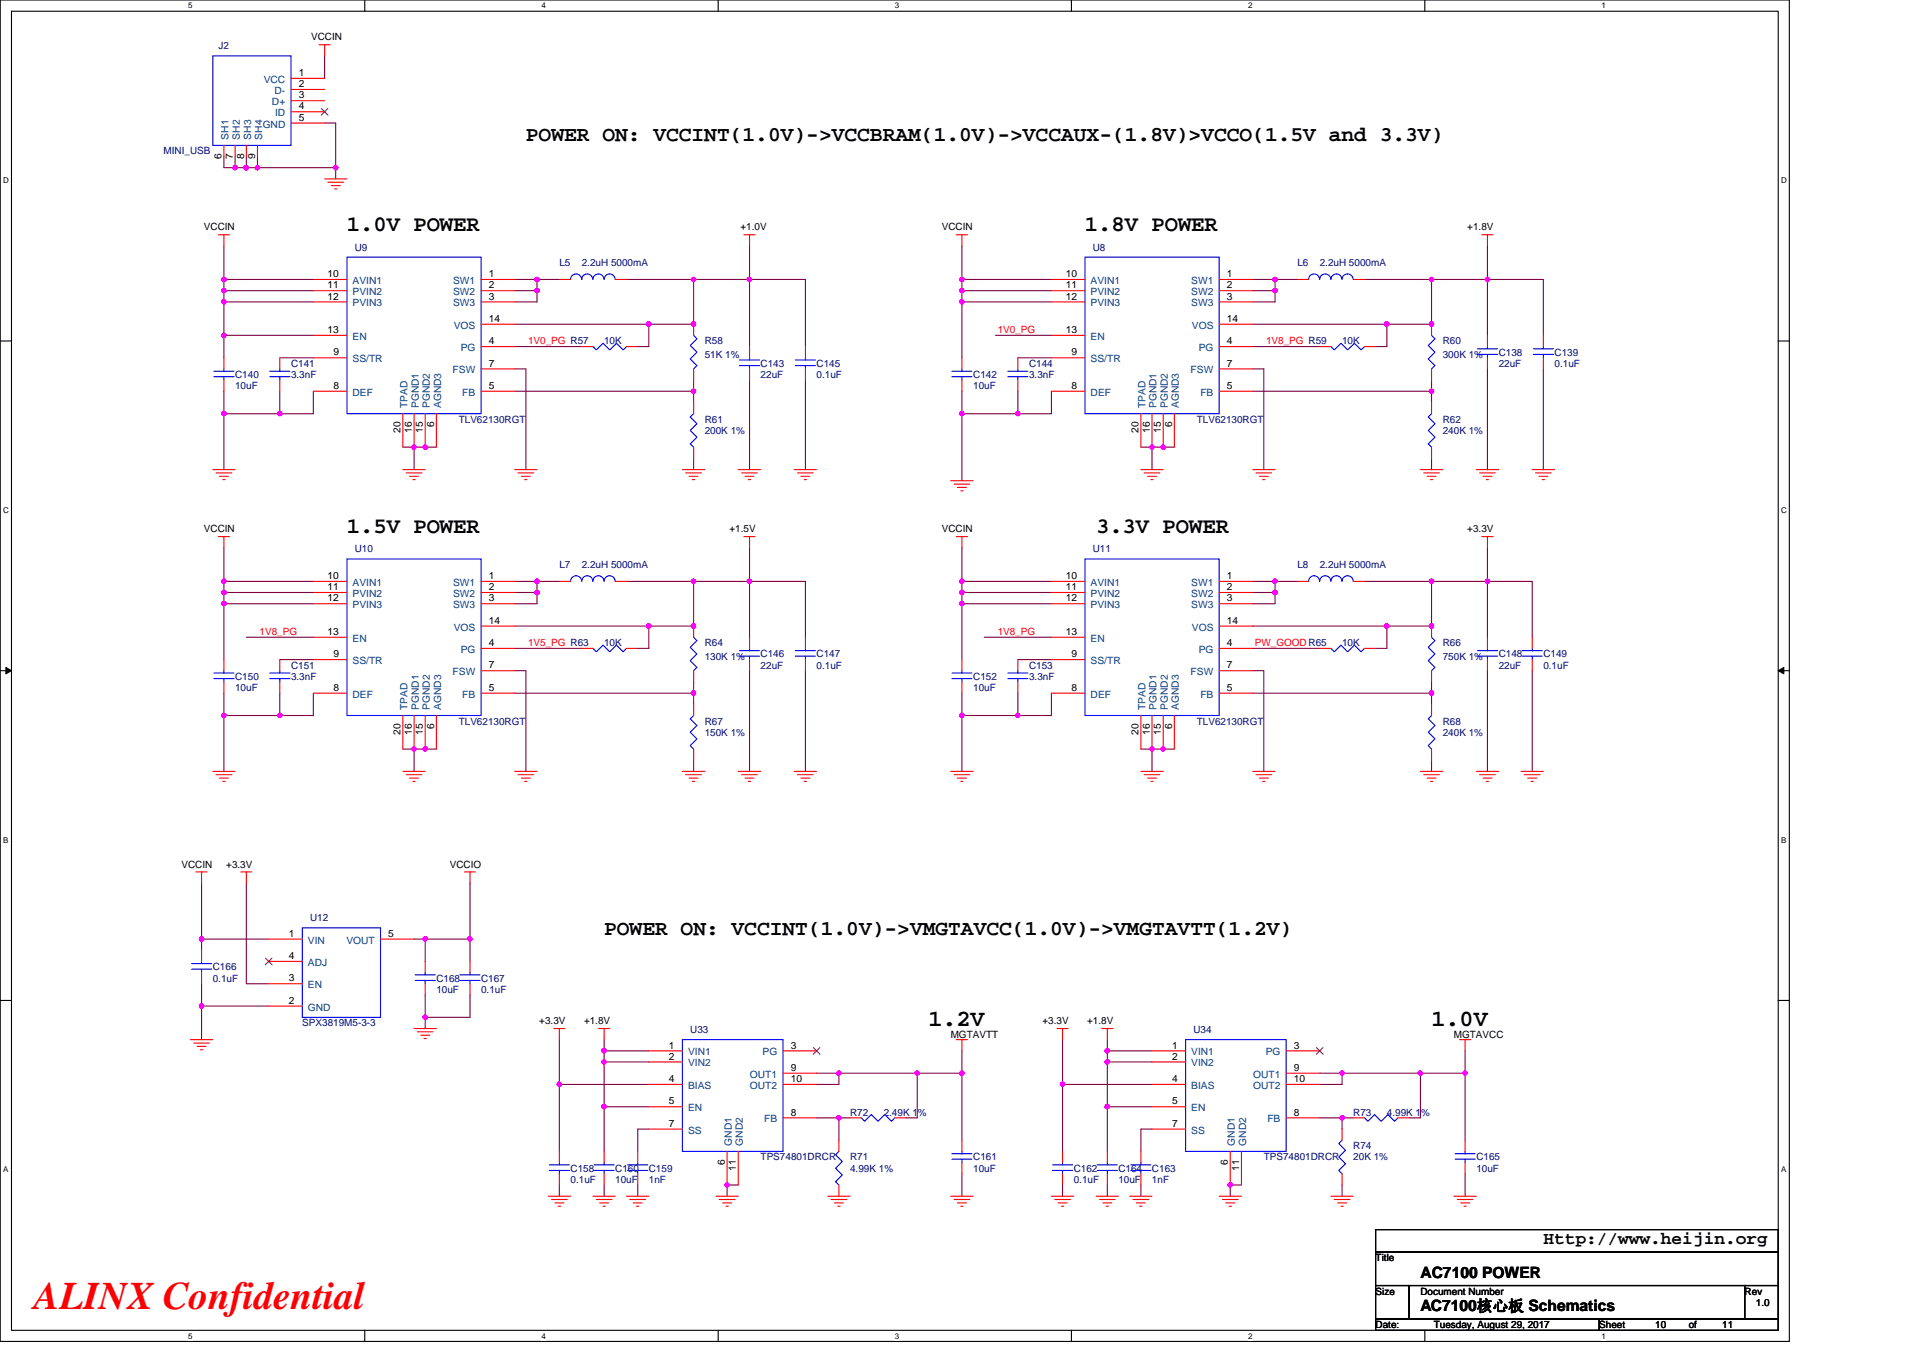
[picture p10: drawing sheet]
<svg xmlns="http://www.w3.org/2000/svg" width="297mm" height="210mm" viewBox="0 0 297 210" stroke-linecap="round" stroke-linejoin="round" font-family="sans-serif">
<defs><g id="words">
<text font-size="6" fill="#f00" x="5.2" y="202.3">ALINX Confidential</text>
<g font-size="3.6">
<text x="143.4" y="158.5">1.2V</text>
<text x="221.1" y="158.5">1.0V</text>
</g>
<g font-size="3.5">
<text x="53.6" y="35.7">1.0V POWER</text>
<text x="167.6" y="35.7">1.8V POWER</text>
<text x="53.6" y="82.4">1.5V POWER</text>
<text x="169.3" y="82.4">3.3V POWER</text>
</g>
<g font-size="3.3">
<text x="81.2" y="21.8">POWER ON: VCCINT(1.0V)-&gt;VCCBRAM(1.0V)-&gt;VCCAUX-(1.8V)&gt;VCCO(1.5V and 3.3V)</text>
<text x="93.3" y="144.4">POWER ON: VCCINT(1.0V)-&gt;VMGTAVCC(1.0V)-&gt;VMGTAVTT(1.2V)</text>
</g>
<text font-size="2.8" x="238.4" y="192.3">Http://www.heijin.org</text>
<g font-size="2.4">
<text x="219.4" y="197.4">AC7100 POWER</text>
<text x="219.4" y="202.6">AC7100核心板 Schematics</text>
</g>
<g font-size="1.5" fill="#000080">
<text x="33.7" y="7.6">J2</text>
<text x="25.3" y="23.9">MINI_USB</text>
<text x="54.8" y="38.7">U9</text>
<text x="86.4" y="41.1">L5</text>
<text x="89.9" y="41.1">2.2uH 5000mA</text>
<text x="168.8" y="38.7">U8</text>
<text x="200.4" y="41.1">L6</text>
<text x="203.9" y="41.1">2.2uH 5000mA</text>
<text x="93.3" y="53.2">10K</text>
<text x="108.9" y="53.2">R58</text>
<text x="207.3" y="53.2">10K</text>
<text x="222.9" y="53.2">R60</text>
<text x="36.3" y="58.4">C140</text>
<text x="45" y="56.7">C141</text>
<text x="45" y="58.4">3.3nF</text>
<text x="108.9" y="55.3">51K 1%</text>
<text x="117.5" y="56.7">C143</text>
<text x="117.5" y="58.4">22uF</text>
<text x="126.1" y="56.7">C145</text>
<text x="126.1" y="58.4">0.1uF</text>
<text x="150.3" y="58.4">C142</text>
<text x="159" y="56.7">C144</text>
<text x="159" y="58.4">3.3nF</text>
<text x="222.9" y="55.3">300K 1%</text>
<text x="231.5" y="54.9">C138</text>
<text x="231.5" y="56.7">22uF</text>
<text x="240.1" y="54.9">C139</text>
<text x="240.1" y="56.7">0.1uF</text>
<text x="36.3" y="60.1">10uF</text>
<text x="70.9" y="65.3">TLV62130RGT</text>
<text x="108.9" y="65.3">R61</text>
<text x="150.3" y="60.1">10uF</text>
<text x="184.9" y="65.3">TLV62130RGT</text>
<text x="222.9" y="65.3">R62</text>
<text x="108.9" y="67">200K 1%</text>
<text x="222.9" y="67">240K 1%</text>
<text x="54.8" y="85.3">U10</text>
<text x="86.4" y="87.8">L7</text>
<text x="89.9" y="87.8">2.2uH 5000mA</text>
<text x="168.8" y="85.3">U11</text>
<text x="200.4" y="87.8">L8</text>
<text x="203.9" y="87.8">2.2uH 5000mA</text>
<text x="93.3" y="99.9">10K</text>
<text x="108.9" y="99.9">R64</text>
<text x="108.9" y="101.9">130K 1%</text>
<text x="117.5" y="101.6">C146</text>
<text x="126.1" y="101.6">C147</text>
<text x="207.3" y="99.9">10K</text>
<text x="222.9" y="99.9">R66</text>
<text x="222.9" y="101.9">750K 1%</text>
<text x="231.5" y="101.6">C148</text>
<text x="238.4" y="101.6">C149</text>
<text x="36.3" y="105">C150</text>
<text x="36.3" y="106.8">10uF</text>
<text x="45" y="103.3">C151</text>
<text x="45" y="105">3.3nF</text>
<text x="117.5" y="103.3">22uF</text>
<text x="126.1" y="103.3">0.1uF</text>
<text x="150.3" y="105">C152</text>
<text x="150.3" y="106.8">10uF</text>
<text x="159" y="103.3">C153</text>
<text x="159" y="105">3.3nF</text>
<text x="231.5" y="103.3">22uF</text>
<text x="238.4" y="103.3">0.1uF</text>
<text x="70.9" y="112">TLV62130RGT</text>
<text x="108.9" y="112">R67</text>
<text x="108.9" y="113.7">150K 1%</text>
<text x="184.9" y="112">TLV62130RGT</text>
<text x="222.9" y="112">R68</text>
<text x="222.9" y="113.7">240K 1%</text>
<text x="47.9" y="142.3">U12</text>
<text x="32.9" y="149.9">C166</text>
<text x="32.9" y="151.7">0.1uF</text>
<text x="67.4" y="151.7">C168</text>
<text x="67.4" y="153.4">10uF</text>
<text x="74.3" y="151.7">C167</text>
<text x="74.3" y="153.4">0.1uF</text>
<text x="46.7" y="158.6">SPX3819M5-3-3</text>
<text x="106.6" y="159.6">U33</text>
<text x="184.3" y="159.6">U34</text>
<text x="131.3" y="172.4">R72</text>
<text x="136.5" y="172.4">2.49K 1%</text>
<text x="209" y="172.4">R73</text>
<text x="214.2" y="172.4">4.99K 1%</text>
<text x="117.5" y="179.3">TPS74801DRCR</text>
<text x="131.3" y="179.3">R71</text>
<text x="150.3" y="179.3">C161</text>
<text x="195.2" y="179.3">TPS74801DRCR</text>
<text x="209" y="177.6">R74</text>
<text x="209" y="179.3">20K 1%</text>
<text x="228" y="179.3">C165</text>
<text x="88.1" y="181">C158</text>
<text x="88.1" y="182.8">0.1uF</text>
<text x="95" y="181">C160</text>
<text x="95" y="182.8">10uF</text>
<text x="100.2" y="181">C159</text>
<text x="100.2" y="182.8">1nF</text>
<text x="131.3" y="181">4.99K 1%</text>
<text x="150.3" y="181">10uF</text>
<text x="165.9" y="181">C162</text>
<text x="165.9" y="182.8">0.1uF</text>
<text x="172.8" y="181">C164</text>
<text x="172.8" y="182.8">10uF</text>
<text x="177.9" y="181">C163</text>
<text x="177.9" y="182.8">1nF</text>
<text x="228" y="181">10uF</text>
</g>
<g font-size="1.5">
<text x="46.2" y="11.7">1</text>
<text x="48.1" y="6.2">VCCIN</text>
<text x="46.2" y="13.5">2</text>
<text x="46.2" y="16.9">4</text>
<text x="46.2" y="15.2">3</text>
<text x="46.2" y="18.6">5</text>
<text x="34.2" y="24.6" transform="rotate(-90 34.2 24.6)">6</text>
<text x="36" y="24.6" transform="rotate(-90 36 24.6)">7</text>
<text x="37.7" y="24.6" transform="rotate(-90 37.7 24.6)">8</text>
<text x="39.4" y="24.6" transform="rotate(-90 39.4 24.6)">9</text>
<text x="31.5" y="35.6">VCCIN</text>
<text x="114.4" y="35.6">+1.0V</text>
<text x="145.5" y="35.6">VCCIN</text>
<text x="226.6" y="35.6">+1.8V</text>
<text x="50.6" y="42.8">10</text>
<text x="50.6" y="44.6">11</text>
<text x="50.6" y="46.3">12</text>
<text x="75.5" y="42.8">1</text>
<text x="75.5" y="44.6">2</text>
<text x="75.5" y="46.3">3</text>
<text x="164.6" y="42.8">10</text>
<text x="164.6" y="44.6">11</text>
<text x="164.6" y="46.3">12</text>
<text x="189.5" y="42.8">1</text>
<text x="189.5" y="44.6">2</text>
<text x="189.5" y="46.3">3</text>
<text x="50.6" y="51.5">13</text>
<text x="75.5" y="49.7">14</text>
<text x="75.5" y="53.2">4</text>
<text x="164.6" y="51.5">13</text>
<text x="189.5" y="49.7">14</text>
<text x="189.5" y="53.2">4</text>
<text x="51.5" y="54.9">9</text>
<text x="75.5" y="56.6">7</text>
<text x="165.5" y="54.9">9</text>
<text x="189.5" y="56.6">7</text>
<text x="51.5" y="60.1">8</text>
<text x="75.5" y="60.1">5</text>
<text x="165.5" y="60.1">8</text>
<text x="189.5" y="60.1">5</text>
<text x="61.9" y="66.9" transform="rotate(-90 61.9 66.9)">20</text>
<text x="63.6" y="66.9" transform="rotate(-90 63.6 66.9)">16</text>
<text x="65.3" y="66.9" transform="rotate(-90 65.3 66.9)">15</text>
<text x="67.1" y="66" transform="rotate(-90 67.1 66)">6</text>
<text x="175.9" y="66.9" transform="rotate(-90 175.9 66.9)">20</text>
<text x="177.6" y="66.9" transform="rotate(-90 177.6 66.9)">16</text>
<text x="179.3" y="66.9" transform="rotate(-90 179.3 66.9)">15</text>
<text x="181" y="66" transform="rotate(-90 181 66)">6</text>
<text x="31.5" y="82.2">VCCIN</text>
<text x="112.7" y="82.2">+1.5V</text>
<text x="145.5" y="82.2">VCCIN</text>
<text x="226.6" y="82.2">+3.3V</text>
<text x="50.6" y="89.5">10</text>
<text x="75.5" y="89.5">1</text>
<text x="164.6" y="89.5">10</text>
<text x="189.5" y="89.5">1</text>
<text x="50.6" y="91.2">11</text>
<text x="50.6" y="92.9">12</text>
<text x="75.5" y="91.2">2</text>
<text x="75.5" y="92.9">3</text>
<text x="164.6" y="91.2">11</text>
<text x="164.6" y="92.9">12</text>
<text x="189.5" y="91.2">2</text>
<text x="189.5" y="92.9">3</text>
<text x="50.6" y="98.1">13</text>
<text x="51.5" y="101.6">9</text>
<text x="75.5" y="96.4">14</text>
<text x="75.5" y="99.8">4</text>
<text x="164.6" y="98.1">13</text>
<text x="165.5" y="101.6">9</text>
<text x="189.5" y="96.4">14</text>
<text x="189.5" y="99.8">4</text>
<text x="51.5" y="106.7">8</text>
<text x="75.5" y="106.7">5</text>
<text x="75.5" y="103.3">7</text>
<text x="165.5" y="106.7">8</text>
<text x="189.5" y="106.7">5</text>
<text x="189.5" y="103.3">7</text>
<text x="61.9" y="113.5" transform="rotate(-90 61.9 113.5)">20</text>
<text x="63.6" y="113.5" transform="rotate(-90 63.6 113.5)">16</text>
<text x="65.3" y="113.5" transform="rotate(-90 65.3 113.5)">15</text>
<text x="67.1" y="112.6" transform="rotate(-90 67.1 112.6)">6</text>
<text x="175.9" y="113.5" transform="rotate(-90 175.9 113.5)">20</text>
<text x="177.6" y="113.5" transform="rotate(-90 177.6 113.5)">16</text>
<text x="179.3" y="113.5" transform="rotate(-90 179.3 113.5)">15</text>
<text x="181" y="112.6" transform="rotate(-90 181 112.6)">6</text>
<text x="28" y="134">VCCIN</text>
<text x="34.9" y="134">+3.3V</text>
<text x="69.5" y="134">VCCIO</text>
<text x="44.6" y="144.7">1</text>
<text x="44.6" y="148.2">4</text>
<text x="60" y="144.7">5</text>
<text x="44.6" y="151.6">3</text>
<text x="44.6" y="155.1">2</text>
<text x="83.3" y="158.2">+3.3V</text>
<text x="90.2" y="158.2">+1.8V</text>
<text x="146.9" y="160.3">MGTAVTT</text>
<text x="161" y="158.2">+3.3V</text>
<text x="167.9" y="158.2">+1.8V</text>
<text x="224.6" y="160.3">MGTAVCC</text>
<text x="103.3" y="162">1</text>
<text x="103.3" y="163.7">2</text>
<text x="103.3" y="167.2">4</text>
<text x="122.1" y="165.5">9</text>
<text x="122.1" y="167.2">10</text>
<text x="122.1" y="162">3</text>
<text x="181" y="162">1</text>
<text x="181" y="163.7">2</text>
<text x="181" y="167.2">4</text>
<text x="199.9" y="165.5">9</text>
<text x="199.9" y="167.2">10</text>
<text x="199.9" y="162">3</text>
<text x="103.3" y="170.6">5</text>
<text x="122.1" y="172.4">8</text>
<text x="181" y="170.6">5</text>
<text x="199.9" y="172.4">8</text>
<text x="103.3" y="174.1">7</text>
<text x="181" y="174.1">7</text>
<text x="111.9" y="180" transform="rotate(-90 111.9 180)">6</text>
<text x="113.7" y="180.9" transform="rotate(-90 113.7 180.9)">11</text>
<text x="189.7" y="180" transform="rotate(-90 189.7 180)">6</text>
<text x="191.4" y="180.9" transform="rotate(-90 191.4 180.9)">11</text>
<text x="212.5" y="194.9">Title</text>
<text x="212.5" y="200">Size</text>
<text x="219.4" y="200">Document Number</text>
<text x="269.5" y="200">Rev</text>
<text x="271.2" y="201.8">1.0</text>
<text x="212.5" y="205.2">Date:</text>
<text x="221.5" y="205.2">Tuesday, August 29, 2017</text>
<text x="247" y="205.2">Sheet</text>
<text x="255.7" y="205.2">10</text>
<text x="260.9" y="205.2">of</text>
<text x="266" y="205.2">11</text>
</g>
<g font-size="1.5" fill="#004080">
<text x="40.7" y="12.8">VCC</text>
<text x="42" y="16.3">D+</text>
<text x="42.4" y="14.5">D-</text>
<text x="42.5" y="18">ID</text>
<text x="35.3" y="21.6" transform="rotate(-90 35.3 21.6)">SH1</text>
<text x="37" y="21.6" transform="rotate(-90 37 21.6)">SH2</text>
<text x="38.8" y="21.6" transform="rotate(-90 38.8 21.6)">SH3</text>
<text x="40.5" y="21.6" transform="rotate(-90 40.5 21.6)">SH4</text>
<text x="40.6" y="19.7">GND</text>
<text x="54.5" y="43.9">AVIN1</text>
<text x="54.5" y="45.6">PVIN2</text>
<text x="54.5" y="47.3">PVIN3</text>
<text x="70" y="43.9">SW1</text>
<text x="70" y="45.6">SW2</text>
<text x="70" y="47.3">SW3</text>
<text x="168.5" y="43.9">AVIN1</text>
<text x="168.5" y="45.6">PVIN2</text>
<text x="168.5" y="47.3">PVIN3</text>
<text x="184" y="43.9">SW1</text>
<text x="184" y="45.6">SW2</text>
<text x="184" y="47.3">SW3</text>
<text x="54.5" y="52.5">EN</text>
<text x="70.1" y="50.8">VOS</text>
<text x="168.5" y="52.5">EN</text>
<text x="184.1" y="50.8">VOS</text>
<text x="54.5" y="56">SS/TR</text>
<text x="69.9" y="57.7">FSW</text>
<text x="71.2" y="54.3">PG</text>
<text x="168.5" y="56">SS/TR</text>
<text x="183.9" y="57.7">FSW</text>
<text x="185.2" y="54.3">PG</text>
<text x="54.5" y="61.2">DEF</text>
<text x="62.9" y="63.1" transform="rotate(-90 62.9 63.1)">TPAD</text>
<text x="64.7" y="63.1" transform="rotate(-90 64.7 63.1)">PGND1</text>
<text x="66.4" y="63.1" transform="rotate(-90 66.4 63.1)">PGND2</text>
<text x="68.1" y="63.1" transform="rotate(-90 68.1 63.1)">AGND3</text>
<text x="71.4" y="61.2">FB</text>
<text x="168.5" y="61.2">DEF</text>
<text x="176.9" y="63.1" transform="rotate(-90 176.9 63.1)">TPAD</text>
<text x="178.7" y="63.1" transform="rotate(-90 178.7 63.1)">PGND1</text>
<text x="180.4" y="63.1" transform="rotate(-90 180.4 63.1)">PGND2</text>
<text x="182.1" y="63.1" transform="rotate(-90 182.1 63.1)">AGND3</text>
<text x="185.4" y="61.2">FB</text>
<text x="54.5" y="90.5">AVIN1</text>
<text x="54.5" y="92.2">PVIN2</text>
<text x="54.5" y="94">PVIN3</text>
<text x="70" y="90.5">SW1</text>
<text x="70" y="92.2">SW2</text>
<text x="70" y="94">SW3</text>
<text x="168.5" y="90.5">AVIN1</text>
<text x="168.5" y="92.2">PVIN2</text>
<text x="168.5" y="94">PVIN3</text>
<text x="184" y="90.5">SW1</text>
<text x="184" y="92.2">SW2</text>
<text x="184" y="94">SW3</text>
<text x="54.5" y="99.2">EN</text>
<text x="70.1" y="97.4">VOS</text>
<text x="71.2" y="100.9">PG</text>
<text x="168.5" y="99.2">EN</text>
<text x="184.1" y="97.4">VOS</text>
<text x="185.2" y="100.9">PG</text>
<text x="54.5" y="102.6">SS/TR</text>
<text x="54.5" y="107.8">DEF</text>
<text x="69.9" y="104.3">FSW</text>
<text x="71.4" y="107.8">FB</text>
<text x="168.5" y="102.6">SS/TR</text>
<text x="168.5" y="107.8">DEF</text>
<text x="183.9" y="104.3">FSW</text>
<text x="185.4" y="107.8">FB</text>
<text x="62.9" y="109.7" transform="rotate(-90 62.9 109.7)">TPAD</text>
<text x="64.7" y="109.7" transform="rotate(-90 64.7 109.7)">PGND1</text>
<text x="66.4" y="109.7" transform="rotate(-90 66.4 109.7)">PGND2</text>
<text x="68.1" y="109.7" transform="rotate(-90 68.1 109.7)">AGND3</text>
<text x="176.9" y="109.7" transform="rotate(-90 176.9 109.7)">TPAD</text>
<text x="178.7" y="109.7" transform="rotate(-90 178.7 109.7)">PGND1</text>
<text x="180.4" y="109.7" transform="rotate(-90 180.4 109.7)">PGND2</text>
<text x="182.1" y="109.7" transform="rotate(-90 182.1 109.7)">AGND3</text>
<text x="47.6" y="145.8">VIN</text>
<text x="47.6" y="149.2">ADJ</text>
<text x="53.5" y="145.8">VOUT</text>
<text x="47.6" y="152.7">EN</text>
<text x="47.6" y="156.1">GND</text>
<text x="106.3" y="163.1">VIN1</text>
<text x="106.3" y="164.8">VIN2</text>
<text x="115.8" y="166.5">OUT1</text>
<text x="117.8" y="163.1">PG</text>
<text x="184" y="163.1">VIN1</text>
<text x="184" y="164.8">VIN2</text>
<text x="193.6" y="166.5">OUT1</text>
<text x="195.5" y="163.1">PG</text>
<text x="106.3" y="168.3">BIAS</text>
<text x="106.3" y="171.7">EN</text>
<text x="115.8" y="168.3">OUT2</text>
<text x="118" y="173.4">FB</text>
<text x="184" y="168.3">BIAS</text>
<text x="184" y="171.7">EN</text>
<text x="193.6" y="168.3">OUT2</text>
<text x="195.8" y="173.4">FB</text>
<text x="106.3" y="175.2">SS</text>
<text x="113" y="177" transform="rotate(-90 113 177)">GND1</text>
<text x="114.8" y="177" transform="rotate(-90 114.8 177)">GND2</text>
<text x="184" y="175.2">SS</text>
<text x="190.8" y="177" transform="rotate(-90 190.8 177)">GND1</text>
<text x="192.5" y="177" transform="rotate(-90 192.5 177)">GND2</text>
</g>
<g font-size="1.5" fill="#f00">
<text x="81.6" y="53.2">1V0_PG R57</text>
<text x="154.1" y="51.5">1V0_PG</text>
<text x="195.6" y="53.2">1V8_PG R59</text>
<text x="40.1" y="98.1">1V8_PG</text>
<text x="81.6" y="99.8">1V5_PG R63</text>
<text x="154.1" y="98.1">1V8_PG</text>
<text x="193.8" y="99.8">PW_GOOD R65</text>
</g>
<g font-size="1.2">
<text x="29.1" y="1.3">5</text>
<text x="83.6" y="1.3">4</text>
<text x="138.2" y="1.3">3</text>
<text x="192.8" y="1.3">2</text>
<text x="247.4" y="1.3">1</text>
<text x=".5" y="28.3">D</text>
<text x="275.1" y="28.3">D</text>
<text x=".5" y="79.2">C</text>
<text x="275.1" y="79.2">C</text>
<text x=".5" y="130.2">B</text>
<text x="275.1" y="130.2">B</text>
<text x=".5" y="181.1">A</text>
<text x="275.1" y="181.1">A</text>
<text x="29.1" y="206.8">5</text>
<text x="83.6" y="206.8">4</text>
<text x="138.2" y="206.8">3</text>
<text x="192.8" y="206.8">2</text>
<text x="247.4" y="206.8">1</text>
</g>
</g></defs>
<path d="M0 0h276.4v207.3h-276.4zM1.8 1.7h272.9v203.8h-272.9z" fill="none" stroke="#000" stroke-width=".17"/>
<g fill="#fff">
<path d="M29.1 .2h.6v1.4h-.6z"/>
<path d="M29.1 205.7h.6v1.4h-.6z"/>
</g>
<path d="M56.3 0v1.7M56.3 205.5v1.8" fill="none" stroke="#000" stroke-width=".17"/>
<g fill="#fff">
<path d="M83.6 .2h.7v1.4h-.7z"/>
<path d="M83.6 205.7h.7v1.4h-.7z"/>
</g>
<path d="M110.9 0v1.7M110.9 205.5v1.8" fill="none" stroke="#000" stroke-width=".17"/>
<g fill="#fff">
<path d="M138.2 .2h.7v1.4h-.7z"/>
<path d="M138.2 205.7h.7v1.4h-.7z"/>
</g>
<path d="M165.5 0v1.7M165.5 205.5v1.8" fill="none" stroke="#000" stroke-width=".17"/>
<g fill="#fff">
<path d="M192.8 .2h.6v1.4h-.6z"/>
<path d="M192.8 205.7h.6v1.4h-.6z"/>
</g>
<path d="M220.1 0v1.7M220.1 205.5v1.8" fill="none" stroke="#000" stroke-width=".17"/>
<g fill="#fff">
<path d="M247.4 .2h.6v1.4h-.6z"/>
<path d="M247.4 205.7h.6v1.4h-.6z"/>
<path d="M.5 27.2h.8v1.4h-.8z"/>
<path d="M275.1 27.2h.9v1.4h-.9z"/>
<path d="M.5 78.1h.8v1.4h-.8z"/>
<path d="M275.1 78.1h.9v1.4h-.9z"/>
</g>
<path d="M0 52.7h1.8M274.7 52.7h1.7" fill="none" stroke="#000" stroke-width=".17"/>
<g fill="#fff">
<path d="M.5 129.1h.8v1.4h-.8z"/>
<path d="M275.1 129.1h.8v1.4h-.8z"/>
</g>
<path d="M0 103.6h1.8M274.7 103.6h1.7" fill="none" stroke="#000" stroke-width=".17"/>
<path d="M.9 103.1l.9 .5-.9 .5zM274.7 103.6l.8-.5v1z" fill="#000" stroke="#000" stroke-width=".15"/>
<g fill="#fff">
<path d="M.5 180h.8v1.4h-.8z"/>
<path d="M275.1 180h.8v1.4h-.8z"/>
</g>
<path d="M0 154.6h1.8M274.7 154.6h1.7M212.5 190h62.2v3.5h-62.2zM212.5 193.5h62.2v5.1h-62.2zM212.5 198.6h5.2v5.2h-5.2zM217.7 198.6h51.8v5.2h-51.8zM269.5 198.6h5.2v5.2h-5.2zM212.5 203.8h34.5v1.7h-34.5zM247 203.8h27.7v1.7h-27.7z" fill="none" stroke="#000" stroke-width=".17"/>
<g fill="none" stroke="#800040" stroke-width=".17">
<path d="M50.1 8.6v3.5M50.1 19h1.8v6.9M34.6 24.2v1.7h1.7M34.6 38v5.2M36.3 24.2v1.7M36.3 25.9h1.8M38.1 25.9h1.7M38.1 24.2v1.7M39.8 24.2v1.7M39.8 25.9h12.1M51.9 25.9v1.7M115.8 38v5.2"/>
<path d="M148.6 38v5.2M229.8 38v5.2M34.6 46.7v5.1h13.8M34.6 43.2h13.8M34.6 44.9h13.8M34.6 46.7h13.8M34.6 44.9v1.8M34.6 43.2v1.7M34.6 51.8v3.5M43.2 55.3h5.2M79.5 57h1.7v15.6M79.5 43.2h3.4"/>
<path d="M79.5 44.9h3.4v1.8h-3.4M79.5 50.1h20.7M79.5 53.6h10.4M82.9 43.2h3.5M82.9 43.2v1.7M96.8 43.2h10.3M100.2 50.1v3.5h-1.7M107.1 43.2h8.7M107.1 58.7v1.8M107.1 43.2v6.9h-6.9M115.8 58.7v13.9M115.8 43.2v10.4"/>
<path d="M115.8 43.2h8.6v10.4M124.4 58.7v13.9M148.6 43.2h13.8M148.6 43.2v1.7M148.6 46.7v8.6M148.6 44.9v1.8M148.6 44.9h13.8M148.6 46.7h13.8M153.8 51.8h8.6M157.2 55.3h5.2M193.5 57h1.7v15.6M193.5 53.6h10.4"/>
<path d="M193.5 50.1h20.7M193.5 43.2h3.5M193.5 44.9h3.5v1.8h-3.5M197 43.2h3.4M197 43.2v1.7M210.8 43.2h10.3v6.9h-6.9M214.2 50.1v3.5h-1.7M221.1 58.7v1.8M221.1 43.2h8.7M229.8 43.2v8.6M229.8 43.2h8.6v8.6M229.8 57v15.6"/>
<path d="M238.4 57v15.6M34.6 63.9v8.7M34.6 63.9h8.6M34.6 60.5v3.4M43.2 60.5v3.4M48.4 60.5v3.4h-5.2M62.2 69.1h1.8M64 69.1v3.5M64 69.1h3.4M79.5 60.5h27.6M107.1 60.5v1.7M107.1 70.8v1.8"/>
<path d="M148.6 63.9v10.4M148.6 63.9h8.6M148.6 60.5v3.4M157.2 60.5v3.4M162.4 60.5v3.4h-5.2M176.2 69.1h1.7M177.9 69.1v3.5M177.9 69.1h3.5M193.5 60.5h27.6M221.1 60.5v1.7M221.1 70.8v1.8M34.6 89.8h13.8"/>
<path d="M34.6 91.5h13.8M34.6 93.3h13.8M34.6 91.5v1.8M34.6 89.8v1.7M34.6 84.6v5.2M34.6 93.3v8.6M38.1 98.5h10.3M79.5 96.7h20.7M79.5 89.8h3.4M79.5 91.5h3.4v1.8h-3.4M82.9 89.8h3.5M82.9 89.8v1.7"/>
<path d="M96.8 89.8h10.3v6.9h-6.9M100.2 96.7v3.5h-1.7M107.1 89.8h8.7M115.8 89.8v8.7M115.8 84.6v5.2M115.8 89.8h8.6v8.7M148.6 91.5v1.8M148.6 89.8h13.8M148.6 84.6v5.2M148.6 89.8v1.7M148.6 93.3v8.6M148.6 91.5h13.8"/>
<path d="M148.6 93.3h13.8M152 98.5h10.4M193.5 89.8h3.5M193.5 91.5h3.5v1.8h-3.5M193.5 96.7h20.7M197 89.8v1.7M197 89.8h3.4M210.8 89.8h10.3v6.9h-6.9M214.2 96.7v3.5h-1.7M221.1 89.8h8.7M229.8 89.8v8.7M229.8 89.8h6.9v8.7"/>
<path d="M229.8 84.6v5.2M34.6 110.6v8.6M34.6 110.6h8.6M34.6 107.1v3.5M43.2 101.9h5.2M43.2 107.1v3.5M48.4 107.1v3.5h-5.2M62.2 115.7h1.8M64 115.7v3.5M67.4 115.7h-3.4M79.5 103.6h1.7v15.6M79.5 107.1h27.6"/>
<path d="M79.5 100.2h10.4M107.1 105.4v1.7M107.1 107.1v1.7M107.1 117.5v1.7M115.8 103.6v15.6M124.4 103.6v15.6M148.6 110.6h8.6M148.6 107.1v3.5M148.6 110.6v8.6M157.2 101.9h5.2M157.2 107.1v3.5M162.4 107.1v3.5h-5.2"/>
<path d="M176.2 115.7h1.7M177.9 115.7v3.5M177.9 115.7h3.5M193.5 107.1h27.6M193.5 103.6h1.7v15.6M193.5 100.2h10.4M221.1 105.4v1.7M221.1 107.1v1.7M221.1 117.5v1.7M229.8 103.6v15.6M236.7 103.6v15.6M31.1 136.5v8.6"/>
<path d="M38.1 136.5v15.5h3.4M72.6 136.5v8.6M31.1 145.1v1.7M31.1 152v3.4M31.1 155.4v5.2M31.1 155.4h10.4M31.1 145.1h10.4M64 145.1h1.7M65.7 145.1v3.4M65.7 145.1h6.9M65.7 153.7v3.5M65.7 157.2v1.7"/>
<path d="M72.6 153.7v3.5h-6.9M72.6 145.1v3.4M86.4 167.6v10.3M86.4 160.6v7h13.8M93.3 171v6.9M93.3 162.4h6.9M93.3 162.4v1.7h6.9M93.3 164.1v6.9h6.9M93.3 160.6v1.8M100.2 174.5h-1.7v3.4M126.1 165.8h3.5M126.1 172.7h3.5"/>
<path d="M129.6 172.7v3.5M129.6 165.8v1.8h-3.5M129.6 165.8h12.1M129.6 172.7h1.7M141.7 165.8h6.9M141.7 165.8v6.9h-1.7M148.6 162.4v3.4M148.6 165.8v10.4M164.1 167.6v10.3M164.1 160.6v7h13.8M171 162.4h6.9M171 171v6.9"/>
<path d="M171 162.4v1.7h6.9M171 164.1v6.9h6.9M171 160.6v1.8M177.9 174.5h-1.7v3.4M203.9 172.7h3.4M203.9 165.8h3.4M207.3 165.8v1.8h-3.4M207.3 172.7h1.7M207.3 172.7v1.8M207.3 165.8h12.1M219.4 165.8h6.9M219.4 165.8v6.9h-1.7"/>
<path d="M226.3 162.4v3.4M226.3 165.8v10.4M86.4 183.1v1.7M93.3 183.1v1.7M98.5 183.1v1.7M114 183.1h-1.7v1.7M148.6 181.4v3.4M164.1 183.1v1.7M171 183.1v1.7M176.2 183.1v1.7M191.8 183.1h-1.8v1.7M207.3 183.1v1.7"/>
<path d="M226.3 181.4v3.4"/>
</g>
<g fill="#f0f" stroke="#f0f" stroke-width=".17">
<circle cx="43.2" cy="63.9" r=".34"/>
<circle cx="115.8" cy="43.2" r=".34"/>
<circle cx="82.9" cy="43.2" r=".34"/>
<circle cx="107.1" cy="60.4" r=".34"/>
<circle cx="83" cy="44.9" r=".33"/>
<circle cx="157.2" cy="63.9" r=".34"/>
<circle cx="221.1" cy="43.2" r=".34"/>
<circle cx="196.9" cy="44.9" r=".33"/>
<circle cx="221.1" cy="60.4" r=".34"/>
<circle cx="196.9" cy="43.2" r=".34"/>
<circle cx="148.6" cy="63.9" r=".34"/>
<circle cx="221.1" cy="50.1" r=".34"/>
<circle cx="214.2" cy="50.1" r=".34"/>
<circle cx="229.8" cy="43.2" r=".34"/>
<circle cx="157.2" cy="110.5" r=".34"/>
<circle cx="229.8" cy="89.8" r=".34"/>
<circle cx="221.1" cy="89.8" r=".34"/>
<circle cx="196.9" cy="89.8" r=".34"/>
<circle cx="196.9" cy="91.5" r=".34"/>
<circle cx="221.1" cy="107.1" r=".34"/>
<circle cx="148.6" cy="110.5" r=".34"/>
<circle cx="214.2" cy="96.7" r=".33"/>
<circle cx="34.6" cy="63.9" r=".34"/>
<circle cx="221.1" cy="96.7" r=".33"/>
<circle cx="148.6" cy="89.8" r=".34"/>
<circle cx="148.6" cy="91.5" r=".34"/>
<circle cx="177.9" cy="115.7" r=".34"/>
<circle cx="179.7" cy="115.7" r=".34"/>
<circle cx="148.6" cy="93.3" r=".34"/>
<circle cx="179.7" cy="69.1" r=".34"/>
<circle cx="148.6" cy="43.2" r=".34"/>
<circle cx="148.6" cy="44.9" r=".33"/>
<circle cx="177.9" cy="69.1" r=".34"/>
<circle cx="148.6" cy="46.6" r=".34"/>
<circle cx="107.1" cy="50.1" r=".34"/>
<circle cx="100.2" cy="50.1" r=".34"/>
<circle cx="43.2" cy="110.5" r=".34"/>
<circle cx="115.8" cy="89.8" r=".34"/>
<circle cx="107.1" cy="89.8" r=".34"/>
<circle cx="82.9" cy="91.5" r=".34"/>
<circle cx="107.1" cy="107.1" r=".34"/>
<circle cx="82.9" cy="89.8" r=".34"/>
<circle cx="34.6" cy="110.5" r=".34"/>
<circle cx="107.1" cy="96.7" r=".33"/>
<circle cx="100.2" cy="96.7" r=".33"/>
<circle cx="63.9" cy="115.7" r=".34"/>
<circle cx="65.7" cy="115.7" r=".34"/>
<circle cx="34.6" cy="89.8" r=".34"/>
<circle cx="34.6" cy="91.5" r=".34"/>
<circle cx="34.6" cy="93.3" r=".34"/>
<circle cx="63.9" cy="69.1" r=".34"/>
<circle cx="65.7" cy="69.1" r=".34"/>
<circle cx="34.6" cy="43.2" r=".34"/>
<circle cx="34.6" cy="44.9" r=".33"/>
<circle cx="34.6" cy="51.8" r=".34"/>
<circle cx="107.1" cy="43.2" r=".34"/>
<circle cx="51.9" cy="25.9" r=".34"/>
<circle cx="39.8" cy="25.9" r=".34"/>
<circle cx="36.3" cy="25.9" r=".34"/>
<circle cx="38" cy="25.9" r=".34"/>
<circle cx="93.3" cy="162.3" r=".34"/>
<circle cx="93.3" cy="164.1" r=".34"/>
<circle cx="86.4" cy="167.5" r=".34"/>
<circle cx="112.3" cy="183.1" r=".33"/>
<circle cx="93.3" cy="171" r=".34"/>
<circle cx="148.6" cy="165.8" r=".33"/>
<circle cx="129.6" cy="172.7" r=".34"/>
<circle cx="141.7" cy="165.8" r=".33"/>
<circle cx="207.3" cy="172.7" r=".34"/>
<circle cx="219.4" cy="165.8" r=".33"/>
<circle cx="171" cy="162.3" r=".34"/>
<circle cx="171" cy="164.1" r=".34"/>
<circle cx="164.1" cy="167.5" r=".34"/>
<circle cx="190" cy="183.1" r=".33"/>
<circle cx="171" cy="171" r=".34"/>
<circle cx="226.3" cy="165.8" r=".33"/>
<circle cx="129.6" cy="165.8" r=".33"/>
<circle cx="34.6" cy="46.6" r=".34"/>
<circle cx="31.1" cy="145.1" r=".34"/>
<circle cx="31.1" cy="155.4" r=".34"/>
<circle cx="65.7" cy="145.1" r=".34"/>
<circle cx="65.7" cy="157.2" r=".33"/>
<circle cx="72.6" cy="145.1" r=".34"/>
<circle cx="207.3" cy="165.8" r=".33"/>
</g>
<g fill="none" stroke="#f00" stroke-width=".17">
<path d="M45 12.1h5.1M45 13.8h5.1M45 15.6h5.1M45 17.3h5.1M45 19h5.1M49.3 6.9h1.7M50.1 6.9v1.7M33.7 36.3h1.8M34.6 36.3v1.7M34.6 22.5v1.7M36.3 22.5v1.7M38.1 22.5v1.7"/>
<path d="M39.8 22.5v1.7M50.1 27.6h3.5M50.6 28.2h2.5M51.2 28.7h1.4M51.7 29.2h.3M114.9 36.3h1.7M115.8 36.3v1.7M147.7 36.3h1.8M148.6 36.3v1.7M228.9 36.3h1.7M229.8 36.3v1.7M34.6 55.3v1.7"/>
<path d="M34.6 58.7v1.8M43.2 55.3v1.7M43.2 58.7v1.8M48.4 43.2h5.2M48.4 44.9h5.2M48.4 46.7h5.2M48.4 51.8h5.2M48.4 55.3h5.2M74.3 43.2h5.2M74.3 44.9h5.2M74.3 46.7h5.2M74.3 50.1h5.2"/>
<path d="M74.3 53.6h5.2M74.3 57h5.2M86.4 43.2h1.7M89.9 53.6h1.7M95 43.2h1.8M96.8 53.6h1.7M107.1 50.1v1.7M107.1 57v1.7M115.8 53.6v1.7M115.8 57v1.7M124.4 53.6v1.7M124.4 57v1.7"/>
<path d="M148.6 55.3v1.7M148.6 58.7v1.8M157.2 55.3v1.7M157.2 58.7v1.8M162.4 43.2h5.2M162.4 44.9h5.2M162.4 46.7h5.2M162.4 51.8h5.2M162.4 55.3h5.2M188.3 43.2h5.2M188.3 44.9h5.2M188.3 46.7h5.2"/>
<path d="M188.3 50.1h5.2M188.3 53.6h5.2M188.3 57h5.2M200.4 43.2h1.7M203.9 53.6h1.7M209 43.2h1.8M210.8 53.6h1.7M221.1 50.1v1.7M221.1 57v1.7M229.8 51.8v1.8M229.8 55.3v1.7M238.4 51.8v1.8"/>
<path d="M238.4 55.3v1.7M32.9 72.6h3.4M33.4 73.1h2.4M33.9 73.6h1.4M34.4 74.1h.4M48.4 60.5h5.2M62.2 72.6h3.5M62.2 63.9v5.2M62.7 73.1h2.5M63.3 73.6h1.3M63.8 74.1h.3M64 63.9v5.2"/>
<path d="M65.7 63.9v5.2M67.4 63.9v5.2M74.3 60.5h5.2M79.5 72.6h3.4M80 73.1h2.4M80.5 73.6h1.4M81 74.1h.4M105.4 72.6h3.5M105.9 73.1h2.4M106.4 73.6h1.4M107 74.1h.3M107.1 69.1v1.7"/>
<path d="M107.1 62.2v1.7M114 72.6h3.5M114.6 73.1h2.4M115.1 73.6h1.4M115.6 74.1h.3M122.7 72.6h3.4M123.2 73.1h2.4M123.7 73.6h1.4M124.2 74.1h.4M146.9 74.3h3.4M147.4 74.8h2.4M147.9 75.3h1.4"/>
<path d="M148.4 75.8h.4M162.4 60.5h5.2M176.2 63.9v5.2M176.2 72.6h3.5M176.7 73.1h2.5M177.3 73.6h1.3M177.8 74.1h.3M177.9 63.9v5.2M179.7 63.9v5.2M181.4 63.9v5.2M188.3 60.5h5.2M193.5 72.6h3.5"/>
<path d="M194 73.1h2.4M194.5 73.6h1.4M195 74.1h.4M219.4 72.6h3.5M219.9 73.1h2.4M220.4 73.6h1.4M221 74.1h.3M221.1 69.1v1.7M221.1 62.2v1.7M228 72.6h3.5M228.6 73.1h2.4M229.1 73.6h1.4"/>
<path d="M229.6 74.1h.3M236.7 72.6h3.4M237.2 73.1h2.4M237.7 73.6h1.4M238.2 74.1h.4M33.7 82.9h1.8M34.6 82.9v1.7M48.4 89.8h5.2M48.4 91.5h5.2M48.4 93.3h5.2M48.4 98.5h5.2M74.3 89.8h5.2"/>
<path d="M74.3 91.5h5.2M74.3 93.3h5.2M74.3 96.7h5.2M86.4 89.8h1.7M95 89.8h1.8M107.1 96.7v1.8M114.9 82.9h1.7M115.8 82.9v1.7M115.8 98.5v1.7M124.4 98.5v1.7M147.7 82.9h1.8M148.6 82.9v1.7"/>
<path d="M162.4 89.8h5.2M162.4 91.5h5.2M162.4 93.3h5.2M162.4 98.5h5.2M188.3 89.8h5.2M188.3 91.5h5.2M188.3 93.3h5.2M188.3 96.7h5.2M200.4 89.8h1.7M209 89.8h1.8M221.1 96.7v1.8M228.9 82.9h1.7"/>
<path d="M229.8 98.5v1.7M229.8 82.9v1.7M236.7 98.5v1.7M32.9 119.2h3.4M33.4 119.7h2.4M34.6 101.9v1.7M34.6 105.4v1.7M43.2 101.9v1.7M43.2 105.4v1.7M48.4 101.9h5.2M48.4 107.1h5.2M62.2 110.6v5.1"/>
<path d="M62.2 119.2h3.5M62.7 119.7h2.5M64 110.6v5.1M65.7 110.6v5.1M67.4 110.6v5.1M74.3 100.2h5.2M74.3 103.6h5.2M74.3 107.1h5.2M79.5 119.2h3.4M80 119.7h2.4M89.9 100.2h1.7M96.8 100.2h1.7"/>
<path d="M105.4 119.2h3.5M105.9 119.7h2.4M107.1 103.6v1.8M107.1 115.7v1.8M107.1 108.8v1.8M114 119.2h3.5M114.6 119.7h2.4M115.8 101.9v1.7M122.7 119.2h3.4M123.2 119.7h2.4M124.4 101.9v1.7M146.9 119.2h3.4"/>
<path d="M147.4 119.7h2.4M148.6 101.9v1.7M148.6 105.4v1.7M157.2 101.9v1.7M157.2 105.4v1.7M162.4 101.9h5.2M162.4 107.1h5.2M176.2 110.6v5.1M176.2 119.2h3.5M176.7 119.7h2.5M177.9 110.6v5.1M179.7 110.6v5.1"/>
<path d="M181.4 110.6v5.1M188.3 100.2h5.2M188.3 103.6h5.2M188.3 107.1h5.2M193.5 119.2h3.5M194 119.7h2.4M203.9 100.2h1.7M210.8 100.2h1.7M219.4 119.2h3.5M219.9 119.7h2.4M221.1 103.6v1.8M221.1 115.7v1.8"/>
<path d="M221.1 108.8v1.8M228 119.2h3.5M228.6 119.7h2.4M229.8 101.9v1.7M234.9 119.2h3.5M235.5 119.7h2.4M236.7 101.9v1.7M30.3 134.7h1.7M31.1 134.7v1.8M33.9 120.2h1.4M34.4 120.7h.4M37.2 134.7h1.7"/>
<path d="M38.1 134.7v1.8M63.3 120.2h1.3M63.8 120.7h.3M71.7 134.7h1.7M72.6 134.7v1.8M80.5 120.2h1.4M81 120.7h.4M106.4 120.2h1.4M107 120.7h.3M115.1 120.2h1.4M115.6 120.7h.3M123.7 120.2h1.4"/>
<path d="M124.2 120.7h.4M147.9 120.2h1.4M148.4 120.7h.4M177.3 120.2h1.3M177.8 120.7h.3M194.5 120.2h1.4M195 120.7h.4M220.4 120.2h1.4M221 120.7h.3M229.1 120.2h1.4M229.6 120.7h.3M236 120.2h1.4"/>
<path d="M236.5 120.7h.4M31.1 146.8v1.7M31.1 150.3v1.7M41.5 145.1h5.2M41.5 148.5h5.2M41.5 152h5.2M41.5 155.4h5.2M58.8 145.1h5.2M64 158.9h3.4M64.5 159.4h2.4M65 160h1.4M65.7 148.5v1.8"/>
<path d="M65.7 152v1.7M72.6 148.5v1.8M72.6 152v1.7M85.6 158.9h1.7M86.4 158.9v1.7M92.5 158.9h1.7M93.3 158.9v1.7M163.3 158.9h1.7M164.1 158.9v1.7M170.2 158.9h1.7M171 158.9v1.7M29.4 160.6h3.5"/>
<path d="M29.9 161.2h2.4M30.5 161.7h1.3M31 162.2h.3M65.5 160.5h.3M86.4 177.9v1.7M93.3 177.9v1.7M98.5 177.9v1.7M100.2 162.4h5.2M100.2 164.1h5.2M100.2 167.6h5.2M100.2 171h5.2M100.2 174.5h5.2"/>
<path d="M112.3 177.9v5.2M114 177.9v5.2M120.9 172.7h5.2M120.9 165.8h5.2M120.9 167.6h5.2M120.9 162.4h5.2M129.6 176.2v1.7M131.3 172.7h1.8M138.2 172.7h1.8M147.7 160.6h1.8M148.6 160.6v1.8M148.6 176.2v1.7"/>
<path d="M148.6 179.6v1.8M164.1 177.9v1.7M171 177.9v1.7M176.2 177.9v1.7M177.9 162.4h5.2M177.9 164.1h5.2M177.9 167.6h5.2M177.9 171h5.2M177.9 174.5h5.2M190 177.9v5.2M191.8 177.9v5.2M198.7 172.7h5.2"/>
<path d="M198.7 165.8h5.2M198.7 167.6h5.2M198.7 162.4h5.2M207.3 174.5v1.7M209 172.7h1.8M215.9 172.7h1.8M225.4 160.6h1.8M226.3 176.2v1.7M226.3 179.6v1.8M226.3 160.6v1.8M84.7 184.8h3.4M85.2 185.3h2.4"/>
<path d="M85.7 185.9h1.4M86.2 186.4h.4M86.4 181.4v1.7M91.6 184.8h3.4M92.1 185.3h2.4M92.6 185.9h1.4M93.2 186.4h.3M93.3 181.4v1.7M96.8 184.8h3.4M97.3 185.3h2.4M97.8 185.9h1.4M98.3 186.4h.4"/>
<path d="M98.5 181.4v1.7M110.6 184.8h3.4M111.1 185.3h2.4M111.6 185.9h1.4M112.1 186.4h.4M127.9 184.8h3.4M128.4 185.3h2.4M128.9 185.9h1.4M129.4 186.4h.4M129.6 183.1v1.7M146.9 184.8h3.4M147.4 185.3h2.4"/>
<path d="M147.9 185.9h1.4M148.4 186.4h.4M162.4 184.8h3.5M162.9 185.3h2.5M163.4 185.9h1.4M164 186.4h.3M164.1 181.4v1.7M169.3 184.8h3.5M169.8 185.3h2.5M170.3 185.9h1.4M170.9 186.4h.3M171 181.4v1.7"/>
<path d="M174.5 184.8h3.4M175 185.3h2.4M175.5 185.9h1.4M176 186.4h.4M176.2 181.4v1.7M188.3 184.8h3.5M188.8 185.3h2.5M189.4 185.9h1.3M189.9 186.4h.3M205.6 184.8h3.4M206.1 185.3h2.4M206.6 185.9h1.4"/>
<path d="M207.1 186.4h.4M207.3 181.4v1.7M224.6 184.8h3.4M225.1 185.3h2.4M225.6 185.9h1.4M226.1 186.4h.4"/>
</g>
<g fill="none" stroke="#00f" stroke-width=".17">
<path d="M32.9 8.6h12.1v13.9h-12.1zM53.6 39.7h20.7v24.2h-20.7zM167.6 39.7h20.7v24.2h-20.7zM33 58.2h3.1M33 57.4h3.1M34.6 57v.4M34.6 58.2v.5M41.7 58.2h3.1M41.7 57.4h3.1M43.2 57v.4M43.2 58.2v.5M91.6 43.2a.86 .86 0 0 0-.9-.9 .86 .86 0 0 0-.9 .9 .86 .86 0 0 0-.8-.9 .86 .86 0 0 0-.9 .9"/>
<path d="M91.6 53.6l.5 .5 1.1-1.1 1 1.1 1-1.1 1.1 1.1 .5-.5M93.3 43.2a.86 .86 0 0 0-.9-.9 .86 .86 0 0 0-.8 .9M95 43.2a.85 .85 0 0 0-.8-.9 .85 .85 0 0 0-.9 .9M107.1 51.8l.6 .5-1.1 1.1 1.1 1-1.1 1.1 1.1 1-.6 .5M114.2 56.5h3.1M114.2 55.6h3.1M115.8 55.3v.3M115.8 56.5v.5M122.8 56.5h3.2M122.8 55.6h3.2M124.4 55.3v.3M124.4 56.5v.5"/>
<path d="M147 58.2h3.1M147 57.4h3.1M148.6 57v.4M148.6 58.2v.5M155.7 58.2h3.1M155.7 57.4h3.1M157.2 57v.4M157.2 58.2v.5M203.8 43.2a.85 .85 0 0 0-.8-.9 .85 .85 0 0 0-.9 .9M205.6 43.2a.86 .86 0 0 0-.9-.9 .86 .86 0 0 0-.8 .9M205.6 53.6l.5 .5 1-1.1 1.1 1.1 1-1.1 1 1.1 .6-.5M209 43.2a.87 .87 0 0 0-.9-.9 .87 .87 0 0 0-.8 .9 .85 .85 0 0 0-.9-.9 .85 .85 0 0 0-.8 .9"/>
<path d="M221.1 51.8l.6 .5-1.1 1.1 1.1 1-1.1 1.1 1.1 1-.6 .5M228.2 54.8h3.1M228.2 53.9h3.1M229.8 53.6v.3M229.8 54.8v.5M236.9 54.8h3.1M236.9 53.9h3.1M238.4 53.6v.3M238.4 54.8v.5M107.1 63.9l-.5 .5 1.1 1.1-1.1 1 1.1 1-1.1 1.1 .5 .5M221.1 63.9l-.5 .5 1.1 1.1-1.1 1 1.1 1-1.1 1.1 .5 .5M53.6 86.4h20.7v24.2h-20.7z"/>
<path d="M91.6 89.8a.86 .86 0 0 0-.9-.8 .86 .86 0 0 0-.9 .8 .86 .86 0 0 0-.8-.8 .86 .86 0 0 0-.9 .8M93.3 89.8a.86 .86 0 0 0-.9-.8 .86 .86 0 0 0-.8 .8M95 89.8a.85 .85 0 0 0-.8-.8 .85 .85 0 0 0-.9 .8M107.1 98.5l.6 .5-1.1 1 1.1 1-1.1 1.1 1.1 1-.6 .5M167.6 86.4h20.7v24.2h-20.7zM203.8 89.8a.85 .85 0 0 0-.8-.8 .85 .85 0 0 0-.9 .8M205.6 89.8a.86 .86 0 0 0-.9-.8 .86 .86 0 0 0-.8 .8M209 89.8a.87 .87 0 0 0-.9-.8 .87 .87 0 0 0-.8 .8 .85 .85 0 0 0-.9-.8 .85 .85 0 0 0-.8 .8M221.1 98.5l.6 .5-1.1 1 1.1 1-1.1 1.1 1.1 1-.6 .5M33 104.9h3.1M33 104h3.1M34.6 103.6v.4"/>
<path d="M34.6 104.9v.5M41.7 104.9h3.1M41.7 104h3.1M43.2 103.6v.4M43.2 104.9v.5M91.6 100.2l.5 .5 1.1-1 1 1 1-1 1.1 1 .5-.5M107.1 110.6l-.5 .5 1.1 1-1.1 1 1.1 1.1-1.1 1 .5 .5M114.2 101.4h3.1M114.2 100.5h3.1M115.8 100.2v.3M115.8 101.4v.5M122.8 101.4h3.2"/>
<path d="M122.8 100.5h3.2M124.4 100.2v.3M124.4 101.4v.5M147 104.9h3.1M147 104h3.1M148.6 103.6v.4M148.6 104.9v.5M155.7 104.9h3.1M155.7 104h3.1M157.2 103.6v.4M157.2 104.9v.5M205.6 100.2l.5 .5 1-1 1.1 1 1-1 1 1 .6-.5"/>
<path d="M221.1 110.6l-.5 .5 1.1 1-1.1 1 1.1 1.1-1.1 1 .5 .5M228.2 101.4h3.1M228.2 100.5h3.1M229.8 100.2v.3M229.8 101.4v.5M235.1 101.4h3.1M235.1 100.5h3.1M236.7 100.2v.3M236.7 101.4v.5M29.6 149.8h3.1M29.6 148.9h3.1M31.1 148.5v.4"/>
<path d="M31.1 149.8v.5M46.7 143.4h12.1v13.8h-12.1zM64.1 151.5h3.1M64.1 150.6h3.1M65.7 150.3v.3M65.7 151.5v.5M71 151.5h3.1M71 150.6h3.1M72.6 150.3v.3M72.6 151.5v.5M84.9 180h3.1M86.4 179.6v.4"/>
<path d="M91.8 180h3.1M93.3 179.6v.4M96.9 180h3.2M98.5 179.6v.4M105.4 160.6h15.5v17.3h-15.5zM129.6 177.9l-.5 .5 1 1.1-1 1 1 1-1 1.1 .5 .5M133.1 172.7l.5 .5 1-1 1 1 1.1-1 1 1 .5-.5M147 179.1h3.1M147 178.3h3.1M148.6 177.9v.4M148.6 179.1v.5M162.6 180h3.1"/>
<path d="M164.1 179.6v.4M169.5 180h3.1M171 179.6v.4M174.7 180h3.1M176.2 179.6v.4M183.1 160.6h15.6v17.3h-15.6zM207.3 176.2l-.5 .5 1 1-1 1.1 1 1-1 1 .5 .6M210.8 172.7l.5 .5 1-1 1.1 1 1-1 1 1 .5-.5M224.8 179.1h3.1M224.8 178.3h3.1M226.3 177.9v.4M226.3 179.1v.5"/>
<path d="M84.9 180.8h3.1M86.4 180.8v.6M91.8 180.8h3.1M93.3 180.8v.6M96.9 180.8h3.2M98.5 180.8v.6M162.6 180.8h3.1M164.1 180.8v.6M169.5 180.8h3.1M171 180.8v.6M174.7 180.8h3.1M176.2 180.8v.6"/>
</g>
<path d="M49.6 16.8l1.1 1M50.6 16.8l-1 1M41 148l1 1.1M42 148l-1 1.1M125.6 161.9l1.1 1M126.6 161.9l-1 1M203.3 161.9l1.1 1M204.4 161.9l-1.1 1" fill="none" stroke="#804000" stroke-width=".15"/>
<use href="#words"/>
</svg>
